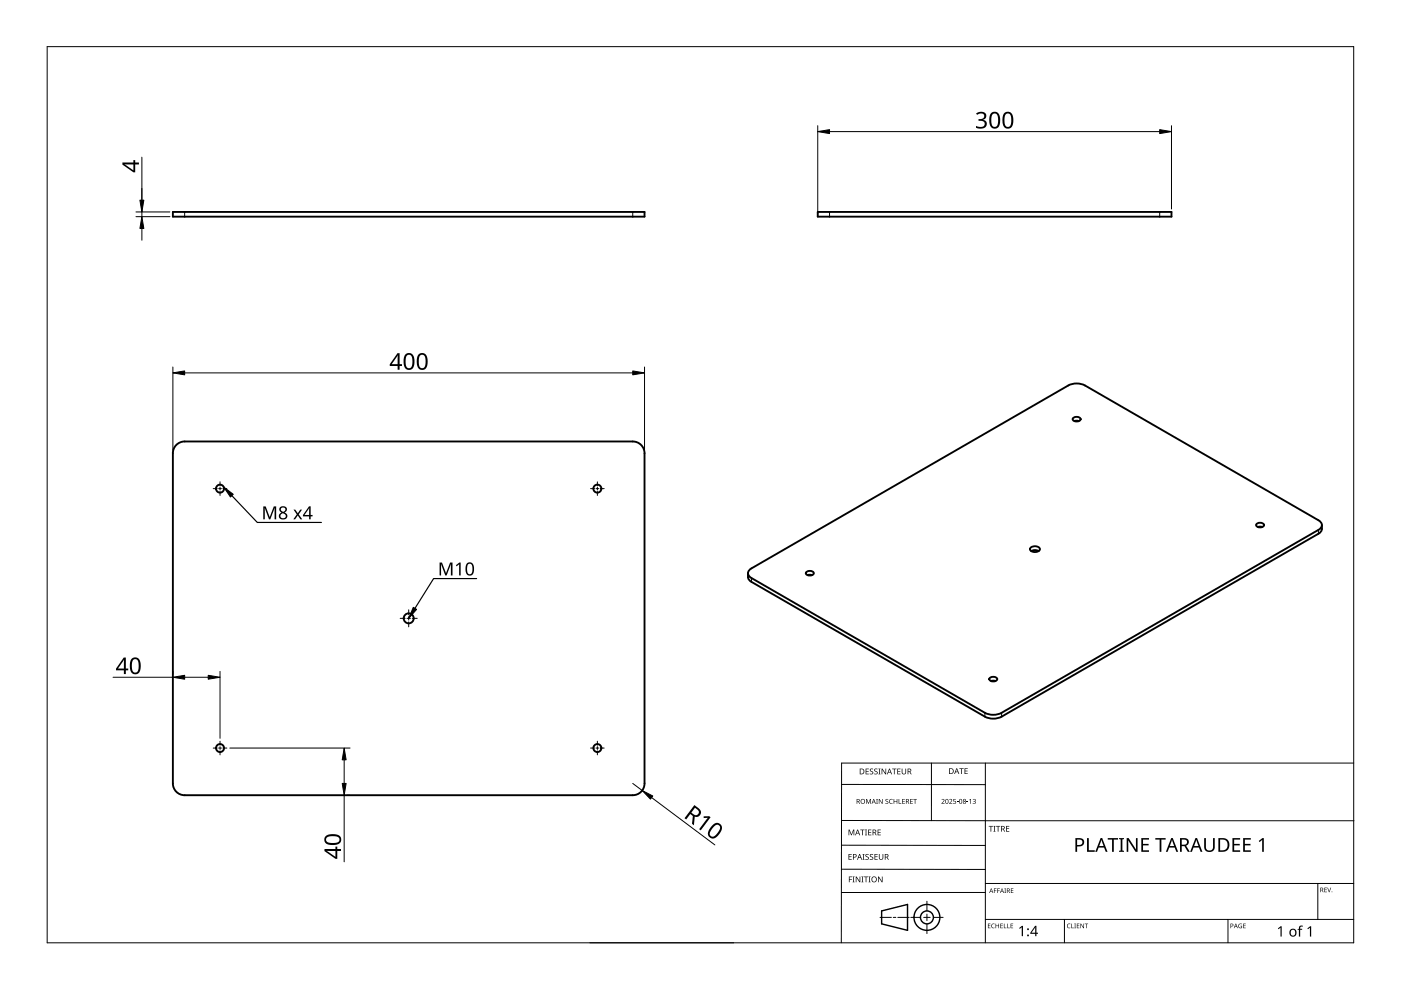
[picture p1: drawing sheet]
<svg xmlns="http://www.w3.org/2000/svg" width="297mm" height="210mm" viewBox="0 0 297 210" stroke-linecap="round" stroke-linejoin="round" font-family="sans-serif">
<g fill="none" stroke="#000" stroke-width=".4">
<path d="M36.7 44.9h100v1h-100zM173.4 44.9h75v1h-75zM37.2 94.5a2.5 2.5 0 0 1 2-.9h95a2.5 2.5 0 0 1 2.5 2.5v70a2.5 2.5 0 0 1-2.5 2.5h-95a2.5 2.5 0 0 1-2.5-2.5v-70v-.6zM227.5 88.7l.8-.3a.61 .61 0 0 1 .8 .7l-.8 .3a.61 .61 0 0 1-.8-.7zM228.7 89.3h-.9M218.4 116.2a1.32 1.32 0 0 1 2.1 .2 1.23 1.23 0 0 1-2.1 0zM218.6 116.8l.8-.2 .8 .2M266.4 111.1l.8-.3a.61 .61 0 0 1 .7 .7l-.7 .3a.61 .61 0 0 1-.8-.7zM267.6 111.7h-.9M280.3 111.3a1.53 1.53 0 0 1-.8 1.9l-67.1 38.7a3.9 3.9 0 0 1-3.6 0l-49.5-28.5a1.5 1.5 0 0 1-.7-1.9M159 120.7l67.5-39a3.9 3.9 0 0 1 3.5 0l49.5 28.6a1.08 1.08 0 0 1 .8 1 1.08 1.08 0 0 1-.8 1l-67.1 38.8a3.9 3.9 0 0 1-3.6 0l-49.5-28.5a1.05 1.05 0 0 1-.3-1.9zM170.9 121.3l.8-.3a.61 .61 0 0 1 .8 .7l-.8 .3a.61 .61 0 0 1-.8-.7z"/>
<path d="M171.2 121.9h1M209.8 143.8l.8-.3a.61 .61 0 0 1 .8 .7l-.8 .3a.61 .61 0 0 1-.8-.7zM210.1 144.4h1"/>
<circle cx="46.7" cy="103.6" r=".85"/>
<circle cx="126.7" cy="103.6" r=".85"/>
<circle cx="86.7" cy="131.1" r="1.06"/>
<circle cx="46.7" cy="158.6" r=".85"/>
<circle cx="126.7" cy="158.6" r=".85"/>
</g>
<path d="M39.2 44.9v1M134.2 44.9v1M175.9 44.9v1M245.9 44.9v1M279.5 112.3v.9M159.3 122.6v.8M208.8 151.1v.8M212.4 151.1v.8" fill="none" stroke="#000" stroke-width=".21"/>
<path d="M10 9.9h277v190h-277z" fill="none" stroke="#000" stroke-width=".21"/>
<g fill="none" stroke="#000" stroke-width=".21">
<path d="M178.4 179.2l30.5 .1M178.4 166.3l30.5 .1M178.5 174h108.6M197.5 161.8v12.2M208.9 161.8v38.1M287 161.8h-108.6v38.1M125.1 199.9h30.5M178.4 184.3h30.5M186.6 194.5h2.4M189.4 194.5h.5M190.4 194.5h2.4M193.1 194.5h2.1"/>
<path d="M195.8 194.5h1.4M196.5 191.1v2M196.5 193.8v1.4M196.5 195.9v2M197.9 194.5h2.1M208.9 189.2h-30.5M208.9 187.3h78.1M208.9 194.9h78.1M225.7 194.9v5M260.4 194.9v5M279.4 187.3v7.6"/>
</g>
<g fill="none" stroke="#000" stroke-width=".3">
<path d="M186.9 193.1l5.5-1.3v5.5l-5.5-1.4z"/>
<circle cx="196.5" cy="194.5" r="1.37"/>
<circle cx="196.5" cy="194.5" r="2.74"/>
</g>
<g fill="#000">
<path d="M179.9 175.9h.2l.4 1 .4-1h.2v1.2h-.1v-1.1l-.4 1.1h-.2l-.4-1.1 .1 1.1h-.2zM182.4 175.9h.9v.1h-.4v1.1h-.1v-1.1h-.4zM183.4 175.9h.4l-.1 .1v1l.1 .1h-.4l.1-.1v-1zM183.6 169.4h.2l.3 .8 .4-.8h.2v1h-.2v-.9l-.4 .9-.4-.9 .1 .9h-.2zM183.5 163h.7v.1h-.5v.4h.5v.1h-.5v.4h.5v.2h-.7zM184.1 175.9h.6v.1h-.5v.4h.5v.1h-.5v.5h.5v.1h-.6zM184.5 163.1l.4-.2 .2 .1v.1a.25 .25 0 0 0-.4-.1 .25 .25 0 0 0 0 .4 .4 .4 0 0 1 .5 .3 .4 .4 0 0 1-.3 .5 .4 .4 0 0 1-.5-.2h.1a.27 .27 0 0 0 .4 .1 .27 .27 0 0 0-.1-.4l-.3-.3zM185.4 163.1l.4-.2 .3 .1-.1 .1a.25 .25 0 0 0-.4-.1 .25 .25 0 0 0 0 .4 .4 .4 0 0 1 .5 .3 .4 .4 0 0 1-.3 .5 .4 .4 0 0 1-.5-.2h.1a.27 .27 0 0 0 .4 .1 .27 .27 0 0 0 0-.4l-.4-.3zM185.8 169.4h.3l-.1 .1v.8l.1 .1h-.3l.1-.1zM186.2 163h.5l-.2 .1v1l.2 .1h-.5l.2-.1v-1zM186.1 175.9h.6v.1h-.5v.4h.5v.1h-.5v.5h.5v.1h-.6zM186.3 169.4h.2l.5 .8v-.8h.1v1h-.1l-.6-.8v.8h-.1z"/>
<path d="M186.9 163h.2l.6 1v-1h.2v1.2h-.2l-.6-1v1h-.2zM187.8 169.5l.3-.1h.2v.2a.25 .25 0 0 0-.3-.1 .25 .25 0 0 0-.1 .3 .25 .25 0 0 0 .3 .1 .32 .32 0 0 1 0 .5 .32 .32 0 0 1-.5-.1 .25 .25 0 0 0 .4 .1 .25 .25 0 0 0 0-.4l-.3-.2zM188.6 169.5l.4-.1h.3l-.1 .2a.41 .41 0 0 0-.6 .3 .41 .41 0 0 0 .6 .4 .48 .48 0 0 1-.6-.1 .48 .48 0 0 1 0-.7zM189.1 163h1v.1h-.4v1.1h-.2v-1.1h-.4zM189.5 169.4h.1v.4h.5v-.4h.1v1h-.1v-.5h-.5v.5h-.1zM190.5 169.4h.2v.9h.4v.1h-.6zM190.2 163h.7v.1h-.5v.4h.5v.1h-.5v.4h.5v.2h-.7zM191.3 169.4h.5v.1h-.4v.3h.4v.1h-.4v.4h.4v.1h-.5zM191.2 163h.1v.8a.32 .32 0 0 0 .3 .3 .32 .32 0 0 0 .4-.4v-.7h.1v.7a.47 .47 0 0 1-.5 .5 .47 .47 0 0 1-.4-.5zM193 169.4h.5v.1h-.4v.3h.4v.1h-.4v.4h.4v.1h-.5zM193.6 169.4h.8v.1h-.3v.9h-.2v-.9h-.3zM199.6 169.5a.37 .37 0 0 1 .6 0 .37 .37 0 0 1-.2 .6l-.2 .2h.5v.1h-.7l.3-.4a.27 .27 0 0 0 .2-.3 .27 .27 0 0 0-.4-.1z"/>
<path d="M201.2 169.5a.37 .37 0 0 1 .6 0 .37 .37 0 0 1-.2 .6l-.2 .2h.5v.1h-.7l.3-.4a.27 .27 0 0 0 .3-.3 .27 .27 0 0 0-.5-.1zM202.1 169.4h.5v.1h-.4v.3a.34 .34 0 0 1 .5 .2 .34 .34 0 0 1-.2 .4 .34 .34 0 0 1-.4-.1 .29 .29 0 0 0 .4 0 .29 .29 0 0 0 0-.4 .29 .29 0 0 0-.4 0zM202.9 170l.3 .1zM203.4 162.9h.9v.1h-.4v1.1h-.1v-1.1h-.4zM205 170l.3 .1zM204.5 162.9h.7v.1h-.5v.4h.4v.1h-.4v.5h.5v.1h-.7zM205.5 169.6l.4-.2v1h-.2v-.9zM206.2 169.5a.32 .32 0 0 1 .5-.1 .32 .32 0 0 1 0 .5 .33 .33 0 0 1 .1 .5 .33 .33 0 0 1-.6-.1 .26 .26 0 0 0 .4 .1 .26 .26 0 0 0 .1-.4l-.3-.2a.23 .23 0 0 0 .3 0 .23 .23 0 0 0-.1-.4 .23 .23 0 0 0-.3 .2zM209.6 175.1h.9v.2h-.3v1h-.2v-1h-.4zM210.6 175.1h.5l-.2 .1v1l.2 .1h-.5l.2-.1v-1zM211.2 175.1h.9v.2h-.4v1h-.2v-1h-.3zM213.3 175.1h.7v.2h-.5v.3h.5v.2h-.5v.4h.5v.1h-.7z"/>
<path d="M255.3 177.7h.4v1.9a.76 .76 0 0 0 .7 .7 .76 .76 0 0 0 .8-.7v-1.9h.4v1.9a1.12 1.12 0 0 1-1.2 1 1.12 1.12 0 0 1-1.1-1zM180 185.8h.7v.2h-.6v.4h.5v.1h-.5v.6h-.1zM179.9 181.1h.7v.1h-.5v.4h.4v.1h-.4v.5h.5v.1h-.7zM180.8 185.8h.4l-.1 .2v.9l.1 .2h-.4l.1-.2v-.9zM181.4 185.8h.2l.7 1.1v-1.1h.1v1.3h-.2l-.6-1v1h-.2zM182.6 185.8h.5l-.2 .2v.9l.2 .2h-.5l.2-.2v-.9zM182.9 181.1h.4l-.1 .1v1l.1 .1h-.4l.1-.1v-1zM183.2 185.8h.9v.2h-.4v1.1h-.2v-1.1h-.3zM183.5 181.2l.5-.1h.2v.2a.25 .25 0 0 0-.4-.1 .25 .25 0 0 0 0 .4 .4 .4 0 0 1 .4 .3 .4 .4 0 0 1-.2 .4 .4 .4 0 0 1-.5-.2 .27 .27 0 0 0 .5 .1 .27 .27 0 0 0-.1-.4l-.4-.3zM184.2 185.8h.4l-.1 .2v.9l.1 .2h-.4l.1-.2v-.9zM184.5 181.2l.4-.1h.2v.2a.25 .25 0 0 0-.4-.1 .25 .25 0 0 0 0 .4 .4 .4 0 0 1 .5 .3 .4 .4 0 0 1-.3 .4 .4 .4 0 0 1-.5-.2h.1a.27 .27 0 0 0 .4 .1 .27 .27 0 0 0-.1-.4l-.3-.3zM185.4 181.1h.7v.1h-.5v.4h.5v.1h-.5v.5h.5v.1h-.7z"/>
<path d="M186.2 185.8h.1l.7 1.1v-1.1h.1v1.3h-.2l-.6-1v1h-.1zM186.3 181.1h.2v.8a.32 .32 0 0 0 .3 .3 .32 .32 0 0 0 .3-.3v-.8h.2v.8a.47 .47 0 0 1-.5 .4 .47 .47 0 0 1-.5-.4zM209.5 195.8h.5l-.4 .1v.3h.4l-.4 .1v.4l.4 .1h-.5zM210.3 196l.3-.2 .3 .1v.1a.39 .39 0 0 0-.6 .3 .39 .39 0 0 0 .6 .4 .46 .46 0 0 1-.7-.1 .46 .46 0 0 1 .1-.6zM210.7 188.4h.6l-.4 .1v.3h.4l-.4 .1v.4h-.2zM211.4 188.4h.6l-.4 .1v.3h.4l-.4 .1v.4h-.2zM211.1 195.8h.1v.4h.5v-.4h.1v1h-.1v-.5h-.5v.5h-.1zM212.1 195.8h.5l-.4 .1v.3h.4l-.4 .1v.4l.4 .1h-.5zM212.8 195.8h.2v.9l.4 .1h-.6zM212.9 188.4h.4l-.1 .1 .1 .8h-.4l.2-.1zM213.6 195.8h.1v.9l.4 .1h-.5zM214.3 195.8h.5l-.4 .1v.3h.4l-.4 .1v.4l.4 .1h-.5z"/>
<path d="M214.3 188.4h.6l-.5 .1v.3h.4l-.4 .1v.3l.5 .1h-.6zM216.1 196.8l.6-.5h.2v2.2h-.3v-1.9l-.4 .3zM226.3 196l.4-.2 .3 .1-.1 .1a.39 .39 0 0 0-.6 .3 .39 .39 0 0 0 .6 .4 .46 .46 0 0 1-.6-.1 .46 .46 0 0 1 0-.6zM227.1 195.8h.2v.9l.4 .1h-.6zM227.8 195.8h.3l-.1 .1 .1 .9h-.3l.1-.1zM228.3 195.8h.5l-.4 .1v.3h.4l-.4 .1v.4l.4 .1h-.5zM229.1 195.8h.1l.5 .8v-.8h.1v1h-.1l-.5-.8v.8h-.1zM230 195.8h.7l-.3 .1v.9h-.1v-.9zM230.5 177.7h.3v2.6h1.3v.3h-1.6zM234.9 177.7h2.1v.3h-.9v2.6h-.3v-2.6h-.9zM237.3 177.7h1v.2l-.3 .1v2.3l.3 .1v.2h-1v-.2l.3-.1v-2.3l-.3-.1zM238.9 177.7h.4l1.6 2.4-.1-2.4h.4v2.9h-.4l-1.6-2.4v2.4h-.3z"/>
<path d="M242 177.7h1.6v.3h-1.3v.9h1.2v.3h-1.2v1.1h1.3v.3h-1.6zM245 177.7h2.1v.3h-.9v2.6h-.3v-2.6h-.9zM261.3 177.7h1.6v.3h-1.2v.9h1.2v.3h-1.2v1.1h1.2v.3h-1.6zM262.7 196l.6-.1-.1 .1a.4 .4 0 0 0-.5 .3 .4 .4 0 0 0 .5 .4v-.3l-.2-.1h.3v.5a.53 .53 0 0 1-.7-.1 .53 .53 0 0 1 .1-.7zM263.6 195.8h.5l-.4 .1v.3h.4l-.4 .1v.4l.4 .1h-.5zM263.6 177.7h1.6v.3h-1.3v.9h1.2v.3h-1.2v1.1h1.3v.3h-1.6zM266.9 178.3l.8-.6h.3v2.9h-.4v-2.5l-.5 .4zM270.9 196.8l.6-.4h.2v2.2h-.2v-1.9l-.4 .3zM275.5 196.4l.7-.1v.2h-.4l-.1 .2v.2h.4v.2h-.4v1.5h-.3v-1.5h-.3l.3-.2zM277.2 196.8l.6-.4h.2v2.2h-.3v-1.9l-.4 .3zM280.8 188.2h.5l-.4 .1v.3h.4l-.4 .1v.4l.4 .1h-.5zM281.4 188.2h.1l.3 .8 .3-.8h.1l-.3 1h-.1z"/>
<path d="M181.6 169.4h.3a.29 .29 0 0 1 .4 .2 .29 .29 0 0 1-.2 .4l.3 .4h-.2l-.2-.4h-.2v.4h-.2zM181.8 169.5v.4h.1a.2 .2 0 0 0 .2-.2 .2 .2 0 0 0-.2-.2z"/>
<path d="M181.8 175.9h.1l.5 1.2h-.2l-.1-.4h-.5l-.2 .4h-.1zM181.8 176l-.2 .6h.4z"/>
<path d="M182.3 163h.4a.61 .61 0 0 1 .6 .6 .61 .61 0 0 1-.7 .6h-.3zM182.4 163.1v.9h.2a.48 .48 0 0 0 .5-.4 .48 .48 0 0 0-.5-.5z"/>
<path d="M182.4 169.9a.51 .51 0 0 1 1 0 .51 .51 0 0 1-1 0zM182.6 169.9a.4 .4 0 0 0 .8 0 .4 .4 0 0 0-.8 0z"/>
<path d="M185 175.9h.3a.35 .35 0 0 1 .5 .2 .35 .35 0 0 1-.3 .5l.4 .5h-.2l-.3-.5h-.2v.5h-.2zM185.2 176v.5h.1a.23 .23 0 0 0 .3-.3 .23 .23 0 0 0-.3-.2z"/>
<path d="M185.2 169.4l.5 1-.3-.3h-.4l-.2 .3zM185.2 169.5l-.1 .5h.3z"/>
<path d="M188.5 163h.2l.4 1.2h-.1l-.2-.4h-.5l-.1 .4h-.2zM188.6 163.1l-.2 .6h.4z"/>
<path d="M192.1 169.4h.3a.29 .29 0 0 1 .3 .2 .29 .29 0 0 1-.2 .4l.3 .4h-.1l-.3-.4h-.2v.4h-.1zM192.2 169.5v.4h.2a.2 .2 0 0 0 .2-.2 .2 .2 0 0 0-.3-.2z"/>
<path d="M192.4 163h.4a.35 .35 0 0 1 .4 .2 .35 .35 0 0 1-.2 .4l.3 .6h-.2l-.3-.5h-.2v.5h-.2zM192.6 163.1v.4h.2a.23 .23 0 0 0 .3-.2 .23 .23 0 0 0-.3-.2z"/>
<path d="M200.5 169.5l.4-.1 .2 .2v.5l-.2 .3h-.3l-.1-.2zM200.6 169.6v.1a.37 .37 0 0 0-.1 .4 .37 .37 0 0 0 .4 .2 .4 .4 0 0 0 .1-.5 .4 .4 0 0 0-.4-.2z"/>
<path d="M201.2 162.9h.4a.61 .61 0 0 1 .6 .6 .61 .61 0 0 1-.6 .6h-.4zM201.4 163v1h.1a.48 .48 0 0 0 .5-.5 .48 .48 0 0 0-.4-.5z"/>
<path d="M202.8 162.9h.1l.5 1.2h-.2l-.1-.4h-.5l-.1 .4h-.2zM202.8 163l-.1 .6h.3z"/>
<path d="M203.5 169.5l.3-.1 .2 .2v.5l-.2 .3h-.3l-.1-.2zM203.5 169.6v.1a.37 .37 0 0 0-.1 .4 .37 .37 0 0 0 .4 .2 .4 .4 0 0 0 .2-.5 .4 .4 0 0 0-.5-.2z"/>
<path d="M204.2 169.5a.29 .29 0 0 1 .5-.1 .29 .29 0 0 1-.1 .5 .29 .29 0 0 1 .1 .4 .29 .29 0 0 1-.4 0 .29 .29 0 0 1 .1-.4zM204.3 170.2a.2 .2 0 0 0 .4 0 .2 .2 0 0 0-.4 0zM204.3 169.7a.2 .2 0 0 0 .4 0 .2 .2 0 0 0-.4 0z"/>
<path d="M212.3 175.1h.3a.35 .35 0 0 1 .4 .3 .35 .35 0 0 1-.2 .4l.3 .5h-.2l-.3-.5h-.2v.5h-.1zM212.4 175.2v.5h.2a.23 .23 0 0 0 .3-.2 .23 .23 0 0 0-.3-.3z"/>
<path d="M228 177.7h.8a.92 .92 0 0 1 1.1 .9 .92 .92 0 0 1-1.2 .9h-.3v1.1h-.4zM228.4 178v1.2a.73 .73 0 0 0 .8-.1 .73 .73 0 0 0 .2-.8l-.3-.3z"/>
<path d="M250.2 177.7h.8a.84 .84 0 0 1 1 .6 .84 .84 0 0 1-.5 1l.8 1.3h-.5l-.7-1.2h-.5v1.2h-.4zM250.6 178v1.1h.4a.56 .56 0 0 0 .7-.6 .56 .56 0 0 0-.7-.5z"/>
<path d="M258.3 177.7h.9a1.46 1.46 0 0 1 1.5 1.5 1.46 1.46 0 0 1-1.6 1.4h-.8zM258.7 178v2.3h.4a1.14 1.14 0 0 0 1.2-1.1 1.14 1.14 0 0 0-1.1-1.2z"/>
<path d="M180.8 181.1h.4a.41 .41 0 0 1 .4 .5 .41 .41 0 0 1-.6 .2v.5h-.2zM181 181.2v.5a.29 .29 0 0 0 .5-.3 .29 .29 0 0 0-.5-.2z"/>
<path d="M182.2 181.1h.1l.5 1.2h-.2l-.1-.4h-.5l-.1 .4h-.2zM182.3 181.2l-.2 .6h.3z"/>
<path d="M184.7 186.5a.61 .61 0 0 1 1.2 0 .61 .61 0 0 1-1.2 0zM184.9 186.5a.45 .45 0 0 0 .9 0 .45 .45 0 0 0-.9 0z"/>
<path d="M187.6 181.1h.3a.35 .35 0 0 1 .5 .2 .35 .35 0 0 1-.3 .4l.4 .6h-.2l-.3-.5h-.3v.5h-.1zM187.7 181.2v.5h.2a.23 .23 0 0 0 .3-.3 .23 .23 0 0 0-.3-.2z"/>
<path d="M210.1 188.4l.5 .9-.2-.3h-.4l-.3 .3zM210.2 188.5l-.2 .4h.3z"/>
<path d="M212.4 188.4l.5 .9-.3-.3h-.3l-.3 .3zM212.4 188.5l-.1 .4h.3z"/>
<path d="M213.5 188.4h.2a.28 .28 0 0 1 .4 .2 .28 .28 0 0 1-.2 .3l.3 .4-.4-.4h-.2v.4h-.1zM213.6 188.5v.3h.1a.19 .19 0 0 0 .3-.2 .19 .19 0 0 0-.3-.1z"/>
<path d="M219.5 196.3h.2v1.5h.4v.2h-.4v.5h-.2v-.5h-1.1v-.2zM219.5 196.6l-.8 1.2h.8z"/>
<path d="M233.4 177.7h.3l1.1 2.9h-.4l-.3-.9h-1.2l-.3 .9h-.4zM233.5 178.1l-.4 1.3h.9z"/>
<path d="M248.3 177.7h.4l1.1 2.9h-.4l-.3-.9h-1.2l-.3 .9h-.4zM248.5 178.1l-.5 1.3h.9z"/>
<path d="M253.5 177.7h.3l1.1 2.9h-.3l-.4-.9h-1.2l-.3 .9h-.4zM253.6 178.1l-.4 1.3h.9z"/>
<path d="M260.9 195.8h.2a.32 .32 0 0 1 .4 .4 .32 .32 0 0 1-.5 .2v.4h-.1zM261 195.9v.4a.24 .24 0 0 0 .4-.2 .24 .24 0 0 0-.4-.2z"/>
<path d="M262 195.8l.4 1-.2-.3h-.4l-.2 .3zM262 196l-.1 .4h.3z"/>
<path d="M273.6 197.1a.82 .82 0 0 1 1.2 .1 .82 .82 0 0 1-.2 1.2 .82 .82 0 0 1-1.2-.4zM273.8 197.2a.6 .6 0 0 0-.1 .8 .6 .6 0 0 0 .8 .2l.1-.3a.53 .53 0 0 0-.1-.6 .53 .53 0 0 0-.7-.1z"/>
<path d="M279.9 188.2h.3a.28 .28 0 0 1 .3 .2 .28 .28 0 0 1-.1 .3l.2 .5-.3-.4h-.2v.4h-.2zM280.1 188.3v.4h.1a.19 .19 0 0 0 .2-.2 .19 .19 0 0 0-.2-.2z"/>
<circle cx="218" cy="198.3" r=".2"/>
<circle cx="218" cy="197" r=".2"/>
<circle cx="282.4" cy="189.1" r=".09"/>
</g>
<g fill="none" stroke="#000" stroke-width=".21">
<path d="M45.2 103.6h.9M46.4 103.6h.5M46.7 102.2v.8M46.7 103.3v.6M46.7 104.2v.8M47.2 103.6h.9M125.2 103.6h.9M126.4 103.6h.6M126.7 102.2v.8M126.7 103.3v.6M126.7 104.2v.8M127.2 103.6h.9"/>
<path d="M84.8 131.1h1.1M86.3 131.1h.7M86.7 129.3v1.1M86.7 130.7v.8M86.7 131.8v1.1M87.4 131.1h1.1M45.2 158.6h.9M46.4 158.6h.5M46.7 157.2v.8M46.7 158.3v.6M46.7 159.2v.8M47.2 158.6h.9"/>
<path d="M125.2 158.6h.9M126.4 158.6h.6M126.7 157.2v.8M126.7 158.3v.6M126.7 159.2v.8M127.2 158.6h.9"/>
</g>
<g fill="none" stroke="#000" stroke-width=".21">
<path d="M30.1 33.3v12.6M173.4 26.7v18.6M175.9 27.9h70M248.4 26.7v17.6M28.8 45.9h7.2M28.8 44.9h7.2M30.1 48.4v2.5M36.7 77.8v17.7M39.2 79.1h95M136.7 77.8v17.7M24 143.6h12.7M36.7 142.3v.7"/>
<path d="M39.2 143.6h5M46.7 142.3v14.2M48.7 158.6h25.5M73 161.1v5M73 168.6v14.1M73.6 168.6h.6M134.2 166.1l2 1.5M138.2 169.1l13.4 10"/>
</g>
<g fill="#000" stroke="#000" stroke-width=".21">
<path d="M173.4 27.9l2.5-.4v.8zM245.9 27.5l2.5 .4-2.5 .4zM30.1 45.9l.4 2.5h-.8zM29.7 42.4h.8l-.4 2.5zM36.7 79.1l2.5-.5v.9zM134.2 78.6l2.5 .5-2.5 .4zM47.4 103.3l2.1 1.5-.6 .6zM87.6 128.8l.7 .4-1.6 1.9zM36.7 143.6l2.5-.4v.8zM44.2 143.2l2.5 .4-2.5 .4zM73 158.6l.4 2.5h-.8zM72.6 166.1h.8l-.4 2.5z"/>
<path d="M136.2 167.6l2.2 1.2-.5 .6z"/>
</g>
<g fill="#000">
<path d="M206.9 24.1a1.25 1.25 0 0 1 1.3-.5 1.25 1.25 0 0 1 .9 1 .85 .85 0 0 1-.7 .8 .93 .93 0 0 1 .8 1 .93 .93 0 0 1-1 .9l-1.3-.2v-.4a1.24 1.24 0 0 0 1.9-.3 .71 .71 0 0 0-1-.8h-.3v-.3a.81 .81 0 0 0 .8-.1 .81 .81 0 0 0 .3-.8 1.02 1.02 0 0 0-1.4 0zM55.8 107.4h.5l.9 2.2 .9-2.2h.5v2.7h-.4v-2.4l-.9 2.4h-.3l-.9-2.4v2.4h-.3zM62.2 108.1h.4l.5 .7 .6-.7h.3l-.7 1 .8 1h-.4l-.6-.8-.5 .8h-.4l.7-1zM93.2 119.3h.5l.9 2.2 .8-2.2h.5v2.7h-.3v-2.4l-.9 2.4h-.3l-.9-2.4v2.4h-.3zM96.7 119.8l.7-.5h.3v2.7h-.4l.1-2.4-.6 .5zM149.2 173.1h1.2l.3 .2-2.1 2.8-.4-.3 1.9-2.4h-.9z"/>
<path d="M25.9 34.5h2.4v-.6h.4v.6h.8v.4h-.8v1.6h-.4l-2.4-1.6zM26.4 34.8l1.9 1.3v-1.2z"/>
<path d="M210.2 23.9a1.16 1.16 0 0 1 1.3 0 1.16 1.16 0 0 1 .5 1.2 1.69 1.69 0 0 1-1 2.2 1.27 1.27 0 0 1-1.3-1.6l.2-1.2zM210.4 24.2a2.16 2.16 0 0 0 .3 2.7 .82 .82 0 0 0 .9-1.1 1.35 1.35 0 0 0-.7-1.7z"/>
<path d="M213 23.9a1.16 1.16 0 0 1 1.3 0 1.16 1.16 0 0 1 .5 1.2 1.69 1.69 0 0 1-1 2.2 1.27 1.27 0 0 1-1.3-1.6l.1-1.2zM213.2 24.2a2.16 2.16 0 0 0 .3 2.7 .82 .82 0 0 0 .9-1.1 1.35 1.35 0 0 0-.7-1.7z"/>
<path d="M84.3 74.9h.4v2.3h.5v.4h-.5v.8h-.4v-.8h-1.7v-.4zM84.3 75.3l-1.2 1.9h1.2z"/>
<path d="M86 75.1a1.16 1.16 0 0 1 1.3-.1 1.16 1.16 0 0 1 .6 1.2 1.69 1.69 0 0 1-1 2.2 1.27 1.27 0 0 1-1.3-1.5v-1.1zM86.3 75.4a2.16 2.16 0 0 0 .2 2.7 .82 .82 0 0 0 .9-1.1 1.35 1.35 0 0 0-.7-1.8z"/>
<path d="M88.8 75.1a1.16 1.16 0 0 1 1.3-.1 1.16 1.16 0 0 1 .6 1.2 1.69 1.69 0 0 1-1 2.2 1.27 1.27 0 0 1-1.3-1.5v-1.1zM89.1 75.4a2.16 2.16 0 0 0 .2 2.7 .82 .82 0 0 0 .9-1.1 1.35 1.35 0 0 0-.7-1.8z"/>
<path d="M59.3 107.6a.79 .79 0 0 1 1.1-.3 .79 .79 0 0 1 .3 1.1l-.4 .3a.78 .78 0 0 1 .6 1 .78 .78 0 0 1-1.1 .4 .74 .74 0 0 1-.7-.6 .74 .74 0 0 1 .6-.8l-.5-.5zM59.4 109.4a.55 .55 0 0 0 1.1 0 .55 .55 0 0 0-1.1 0zM59.6 108.1a.46 .46 0 0 0 .9 0 .46 .46 0 0 0-.9 0z"/>
<path d="M65.5 107.4h.4v1.8h.4v.3h-.4v.6h-.4v-.6h-1.3v-.3zM65.5 107.7l-.9 1.5h.9z"/>
<path d="M99 119.4a.95 .95 0 0 1 1.2 0 .95 .95 0 0 1 .3 1.1 1.11 1.11 0 0 1-1.1 1.5 1.86 1.86 0 0 1-.4-2.6zM99.2 119.7a1.7 1.7 0 0 0 .3 2 .64 .64 0 0 0 .7-.8 1.06 1.06 0 0 0-.6-1.4z"/>
<path d="M26.2 139.4h.5v2.3h.5v.4h-.5v.8h-.4v-.8h-1.7v-.3zM26.3 139.9l-1.3 1.8h1.3z"/>
<path d="M28 139.6a1.16 1.16 0 0 1 1.3 0 1.16 1.16 0 0 1 .5 1.2 1.69 1.69 0 0 1-1 2.2 1.27 1.27 0 0 1-1.3-1.6l.1-1.2zM28.2 139.9a2.16 2.16 0 0 0 .3 2.7 .82 .82 0 0 0 .9-1.1 1.35 1.35 0 0 0-.7-1.8z"/>
<path d="M69 177.3a2.6 2.6 0 0 1 3.2 .2 1.22 1.22 0 0 1-.2 1.3 1.22 1.22 0 0 1-1.2 .4 1.53 1.53 0 0 1-2-1zM69.3 177.6a.75 .75 0 0 0 0 .9 .75 .75 0 0 0 .9 .2h1a.69 .69 0 0 0 .8-.7 .69 .69 0 0 0-.8-.7h-1.3z"/>
<path d="M68.8 180h2.3v-.5h.4v.5h.8v.4h-.8v1.7h-.4l-2.3-1.6zM69.3 180.4l1.8 1.3v-1.3z"/>
<path d="M147.2 170.7l.8 .6a1 1 0 0 1 .6 1.3 1 1 0 0 1-1.3 .6l-.2 1.8-.4-.3 .2-1.7-.6-.4-.8 1.1-.4-.2zM147.3 171.3l-.7 1 .4 .3a.67 .67 0 0 0 1 0 .67 .67 0 0 0-.3-1z"/>
<path d="M151.1 175a1.14 1.14 0 0 1 1.7-.2 1.14 1.14 0 0 1-.1 1.7 1.69 1.69 0 0 1-2.1 1.1 1.27 1.27 0 0 1-.1-2zM151.4 175.2l-.8 1a.69 .69 0 0 0 .1 1.1 .69 .69 0 0 0 1-.2 1.91 1.91 0 0 0 .9-2l-.6-.2z"/>
</g>
<path d="M47.4 103.3l7.2 7.5h13.6M101.1 122.7h-9.2l-5.2 8.4" fill="none" stroke="#000" stroke-width=".25"/>
</svg>
